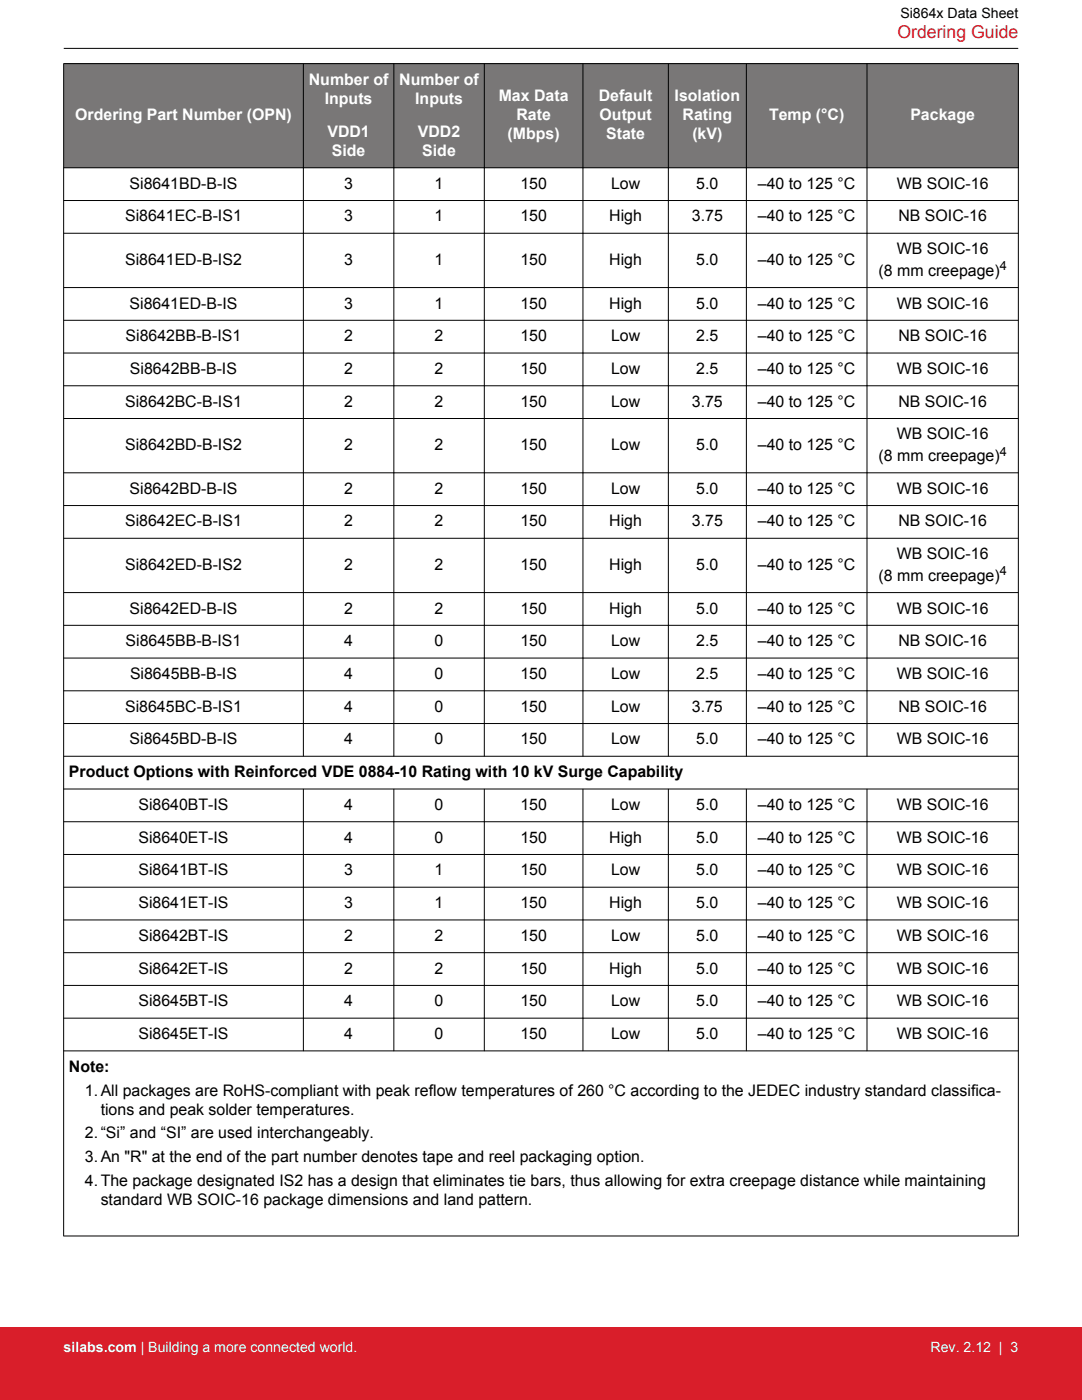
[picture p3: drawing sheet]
<svg xmlns="http://www.w3.org/2000/svg" width="216mm" height="279mm" viewBox="0 0 216 279" stroke-linecap="round" stroke-linejoin="round" font-family="sans-serif">
<defs><g id="words">
<text font-size="3.5" fill="#d91e2a" x="179.1" y="7.5">Ordering Guide</text>
<g font-size="3.2" fill="#fff">
<text x="61.6" y="16.9">Number of</text>
<text x="79.7" y="16.9">Number of</text>
<text x="64.8" y="20.7">Inputs</text>
<text x="82.9" y="20.7">Inputs</text>
<text x="99.5" y="20.2">Max Data</text>
<text x="119.5" y="20.2">Default</text>
<text x="134.6" y="20.2">Isolation</text>
<text x="15" y="24">Ordering Part Number (OPN)</text>
<text x="65.3" y="27.3">VDD1</text>
<text x="83.4" y="27.3">VDD2</text>
<text x="101.3" y="27.8">(Mbps)</text>
<text x="103" y="24">Rate</text>
<text x="119.6" y="24">Output</text>
<text x="121" y="27.8">State</text>
<text x="136.2" y="24">Rating</text>
<text x="138.1" y="27.8">(kV)</text>
<text x="153.5" y="24">Temp (°C)</text>
<text x="181.7" y="24">Package</text>
<text x="66.2" y="31.1">Side</text>
<text x="84.3" y="31.1">Side</text>
</g>
<g font-size="3.2">
<text x="25.9" y="37.7">Si8641BD-B-IS</text>
<text x="68.7" y="37.7">3</text>
<text x="86.7" y="37.7">1</text>
<text x="103.8" y="37.7">150</text>
<text x="121.9" y="37.7">Low</text>
<text x="138.9" y="37.7">5.0</text>
<text x="151.2" y="37.7">–40 to 125 °C</text>
<text x="178.9" y="37.7">WB SOIC-16</text>
<text x="25" y="44.2">Si8641EC-B-IS1</text>
<text x="68.7" y="44.2">3</text>
<text x="86.7" y="44.2">1</text>
<text x="103.8" y="44.2">150</text>
<text x="121.6" y="44.2">High</text>
<text x="138.1" y="44.2">3.75</text>
<text x="151.2" y="44.2">–40 to 125 °C</text>
<text x="179.3" y="44.2">NB SOIC-16</text>
<text x="25" y="52.9">Si8641ED-B-IS2</text>
<text x="68.7" y="52.9">3</text>
<text x="86.7" y="52.9">1</text>
<text x="103.8" y="52.9">150</text>
<text x="121.6" y="52.9">High</text>
<text x="138.9" y="52.9">5.0</text>
<text x="151.2" y="52.9">–40 to 125 °C</text>
<text x="178.9" y="50.7">WB SOIC-16</text>
<text x="175.3" y="55">(8 mm creepage)</text>
<text x="25.9" y="61.6">Si8641ED-B-IS</text>
<text x="68.7" y="61.6">3</text>
<text x="86.7" y="61.6">1</text>
<text x="103.8" y="61.6">150</text>
<text x="121.6" y="61.6">High</text>
<text x="138.9" y="61.6">5.0</text>
<text x="151.2" y="61.6">–40 to 125 °C</text>
<text x="178.9" y="61.6">WB SOIC-16</text>
<text x="25.1" y="68.1">Si8642BB-B-IS1</text>
<text x="68.7" y="68.1">2</text>
<text x="86.7" y="68.1">2</text>
<text x="103.8" y="68.1">150</text>
<text x="121.9" y="68.1">Low</text>
<text x="138.9" y="68.1">2.5</text>
<text x="151.2" y="68.1">–40 to 125 °C</text>
<text x="179.3" y="68.1">NB SOIC-16</text>
<text x="25.9" y="74.6">Si8642BB-B-IS</text>
<text x="68.7" y="74.6">2</text>
<text x="86.7" y="74.6">2</text>
<text x="103.8" y="74.6">150</text>
<text x="121.9" y="74.6">Low</text>
<text x="138.9" y="74.6">2.5</text>
<text x="151.2" y="74.6">–40 to 125 °C</text>
<text x="178.9" y="74.6">WB SOIC-16</text>
<text x="25" y="81.2">Si8642BC-B-IS1</text>
<text x="68.7" y="81.2">2</text>
<text x="86.7" y="81.2">2</text>
<text x="103.8" y="81.2">150</text>
<text x="121.9" y="81.2">Low</text>
<text x="138.1" y="81.2">3.75</text>
<text x="151.2" y="81.2">–40 to 125 °C</text>
<text x="179.3" y="81.2">NB SOIC-16</text>
<text x="25" y="89.9">Si8642BD-B-IS2</text>
<text x="68.7" y="89.9">2</text>
<text x="86.7" y="89.9">2</text>
<text x="103.8" y="89.9">150</text>
<text x="121.9" y="89.9">Low</text>
<text x="138.9" y="89.9">5.0</text>
<text x="151.2" y="89.9">–40 to 125 °C</text>
<text x="178.9" y="87.7">WB SOIC-16</text>
<text x="175.3" y="92">(8 mm creepage)</text>
<text x="25.9" y="98.5">Si8642BD-B-IS</text>
<text x="68.7" y="98.5">2</text>
<text x="86.7" y="98.5">2</text>
<text x="103.8" y="98.5">150</text>
<text x="121.9" y="98.5">Low</text>
<text x="138.9" y="98.5">5.0</text>
<text x="151.2" y="98.5">–40 to 125 °C</text>
<text x="178.9" y="98.5">WB SOIC-16</text>
<text x="25" y="105.1">Si8642EC-B-IS1</text>
<text x="68.7" y="105.1">2</text>
<text x="86.7" y="105.1">2</text>
<text x="103.8" y="105.1">150</text>
<text x="121.6" y="105.1">High</text>
<text x="138.1" y="105.1">3.75</text>
<text x="151.2" y="105.1">–40 to 125 °C</text>
<text x="179.3" y="105.1">NB SOIC-16</text>
<text x="25" y="113.8">Si8642ED-B-IS2</text>
<text x="68.7" y="113.8">2</text>
<text x="86.7" y="113.8">2</text>
<text x="103.8" y="113.8">150</text>
<text x="121.6" y="113.8">High</text>
<text x="138.9" y="113.8">5.0</text>
<text x="151.2" y="113.8">–40 to 125 °C</text>
<text x="178.9" y="111.6">WB SOIC-16</text>
<text x="175.3" y="115.9">(8 mm creepage)</text>
<text x="25.9" y="122.4">Si8642ED-B-IS</text>
<text x="68.7" y="122.4">2</text>
<text x="86.7" y="122.4">2</text>
<text x="103.8" y="122.4">150</text>
<text x="121.6" y="122.4">High</text>
<text x="138.9" y="122.4">5.0</text>
<text x="151.2" y="122.4">–40 to 125 °C</text>
<text x="178.9" y="122.4">WB SOIC-16</text>
<text x="25.1" y="129">Si8645BB-B-IS1</text>
<text x="68.7" y="129">4</text>
<text x="86.7" y="129">0</text>
<text x="103.8" y="129">150</text>
<text x="121.9" y="129">Low</text>
<text x="138.9" y="129">2.5</text>
<text x="151.2" y="129">–40 to 125 °C</text>
<text x="179.3" y="129">NB SOIC-16</text>
<text x="25.9" y="135.5">Si8645BB-B-IS</text>
<text x="68.7" y="135.5">4</text>
<text x="86.7" y="135.5">0</text>
<text x="103.8" y="135.5">150</text>
<text x="121.9" y="135.5">Low</text>
<text x="138.9" y="135.5">2.5</text>
<text x="151.2" y="135.5">–40 to 125 °C</text>
<text x="178.9" y="135.5">WB SOIC-16</text>
<text x="25" y="142">Si8645BC-B-IS1</text>
<text x="68.7" y="142">4</text>
<text x="86.7" y="142">0</text>
<text x="103.8" y="142">150</text>
<text x="121.9" y="142">Low</text>
<text x="138.1" y="142">3.75</text>
<text x="151.2" y="142">–40 to 125 °C</text>
<text x="179.3" y="142">NB SOIC-16</text>
<text x="25.9" y="148.6">Si8645BD-B-IS</text>
<text x="68.7" y="148.6">4</text>
<text x="86.7" y="148.6">0</text>
<text x="103.8" y="148.6">150</text>
<text x="121.9" y="148.6">Low</text>
<text x="138.9" y="148.6">5.0</text>
<text x="151.2" y="148.6">–40 to 125 °C</text>
<text x="178.9" y="148.6">WB SOIC-16</text>
<text x="13.7" y="155.1">Product Options with Reinforced VDE 0884-10 Rating with 10 kV Surge Capability</text>
<text x="27.6" y="161.6">Si8640BT-IS</text>
<text x="68.7" y="161.6">4</text>
<text x="86.7" y="161.6">0</text>
<text x="103.8" y="161.6">150</text>
<text x="121.9" y="161.6">Low</text>
<text x="138.9" y="161.6">5.0</text>
<text x="151.2" y="161.6">–40 to 125 °C</text>
<text x="178.9" y="161.6">WB SOIC-16</text>
<text x="27.6" y="168.2">Si8640ET-IS</text>
<text x="68.7" y="168.2">4</text>
<text x="86.7" y="168.2">0</text>
<text x="103.8" y="168.2">150</text>
<text x="121.6" y="168.2">High</text>
<text x="138.9" y="168.2">5.0</text>
<text x="151.2" y="168.2">–40 to 125 °C</text>
<text x="178.9" y="168.2">WB SOIC-16</text>
<text x="27.6" y="174.7">Si8641BT-IS</text>
<text x="68.7" y="174.7">3</text>
<text x="86.7" y="174.7">1</text>
<text x="103.8" y="174.7">150</text>
<text x="121.9" y="174.7">Low</text>
<text x="138.9" y="174.7">5.0</text>
<text x="151.2" y="174.7">–40 to 125 °C</text>
<text x="178.9" y="174.7">WB SOIC-16</text>
<text x="27.6" y="181.2">Si8641ET-IS</text>
<text x="68.7" y="181.2">3</text>
<text x="86.7" y="181.2">1</text>
<text x="103.8" y="181.2">150</text>
<text x="121.6" y="181.2">High</text>
<text x="138.9" y="181.2">5.0</text>
<text x="151.2" y="181.2">–40 to 125 °C</text>
<text x="178.9" y="181.2">WB SOIC-16</text>
<text x="27.6" y="187.8">Si8642BT-IS</text>
<text x="68.7" y="187.8">2</text>
<text x="86.7" y="187.8">2</text>
<text x="103.8" y="187.8">150</text>
<text x="121.9" y="187.8">Low</text>
<text x="138.9" y="187.8">5.0</text>
<text x="151.2" y="187.8">–40 to 125 °C</text>
<text x="178.9" y="187.8">WB SOIC-16</text>
<text x="27.6" y="194.3">Si8642ET-IS</text>
<text x="68.7" y="194.3">2</text>
<text x="86.7" y="194.3">2</text>
<text x="103.8" y="194.3">150</text>
<text x="121.6" y="194.3">High</text>
<text x="138.9" y="194.3">5.0</text>
<text x="151.2" y="194.3">–40 to 125 °C</text>
<text x="178.9" y="194.3">WB SOIC-16</text>
<text x="27.6" y="200.8">Si8645BT-IS</text>
<text x="68.7" y="200.8">4</text>
<text x="86.7" y="200.8">0</text>
<text x="103.8" y="200.8">150</text>
<text x="121.9" y="200.8">Low</text>
<text x="138.9" y="200.8">5.0</text>
<text x="151.2" y="200.8">–40 to 125 °C</text>
<text x="178.9" y="200.8">WB SOIC-16</text>
<text x="27.6" y="207.4">Si8645ET-IS</text>
<text x="68.7" y="207.4">4</text>
<text x="86.7" y="207.4">0</text>
<text x="103.8" y="207.4">150</text>
<text x="121.9" y="207.4">Low</text>
<text x="138.9" y="207.4">5.0</text>
<text x="151.2" y="207.4">–40 to 125 °C</text>
<text x="178.9" y="207.4">WB SOIC-16</text>
<text x="13.7" y="213.9">Note:</text>
<text x="16.9" y="218.7">1.All packages are RoHS-compliant with peak reflow temperatures of 260 °C according to the JEDEC industry standard classifica-</text>
<text x="16.9" y="227.2">2.“Si” and “SI” are used interchangeably.</text>
<text x="20.1" y="222.5">tions and peak solder temperatures.</text>
<text x="16.9" y="232">3.An &quot;R&quot; at the end of the part number denotes tape and reel packaging option.</text>
<text x="16.9" y="236.7">4.The package designated IS2 has a design that eliminates tie bars, thus allowing for extra creepage distance while maintaining</text>
<text x="20.1" y="240.5">standard WB SOIC-16 package dimensions and land pattern.</text>
</g>
<text font-size="2.8" x="179.7" y="3.5">Si864x Data Sheet</text>
<g font-size="2.8" fill="#fff">
<text x="12.7" y="269.9">silabs.com | Building a more connected world.</text>
<text x="185.7" y="269.9">Rev. 2.12 | 3</text>
</g>
<g font-size="2.5">
<text x="199.5" y="54">4</text>
<text x="199.5" y="90.9">4</text>
<text x="199.5" y="114.9">4</text>
</g>
</g></defs>
<g fill="#797777">
<path d="M12.7 12.7h190.5v20.8h-190.5z" fill-rule="evenodd"/>
<path d="M12.7 12.7h190.5v20.8h-190.5z" fill-rule="evenodd"/>
</g>
<g fill="none" stroke="#000" stroke-width=".2">
<path d="M12.7 12.7h190.5M12.7 12.7v234M12.7 9.7h190.5M60.5 12.7v138.3M78.6 12.7v138.3M96.6 12.7v138.3M116.3 12.7v138.3M133.4 12.7v138.3M148.9 12.7v138.3M173 12.7v138.3M203.2 12.7v234M12.7 33.5h190.5"/>
<path d="M12.7 40h190.5M12.7 46.6h190.5M12.7 57.4h190.5M12.7 63.9h190.5M12.7 70.5h190.5M12.7 77h190.5M12.7 83.5h190.5M12.7 94.4h190.5M12.7 100.9h190.5M12.7 107.4h190.5M12.7 118.3h190.5M12.7 124.8h190.5"/>
<path d="M12.7 131.3h190.5M12.7 137.9h190.5M12.7 144.4h190.5M12.7 150.9h190.5M12.7 157.5h190.5M60.5 157.4v52.4M78.6 157.4v52.4M96.6 157.4v52.4M116.3 157.4v52.4M133.4 157.4v52.4M148.9 157.4v52.4M173 157.4v52.4"/>
<path d="M12.7 164h190.5M12.7 170.5h190.5M12.7 177.1h190.5M12.7 183.6h190.5M12.7 190.1h190.5M12.7 196.7h190.5M12.7 203.2h190.5M12.7 209.7h190.5M12.7 246.7h190.5"/>
</g>
<path d="M0 264.9h215.9v14.5h-215.9z" fill="#d91e2a"/>
<use href="#words"/>
</svg>
